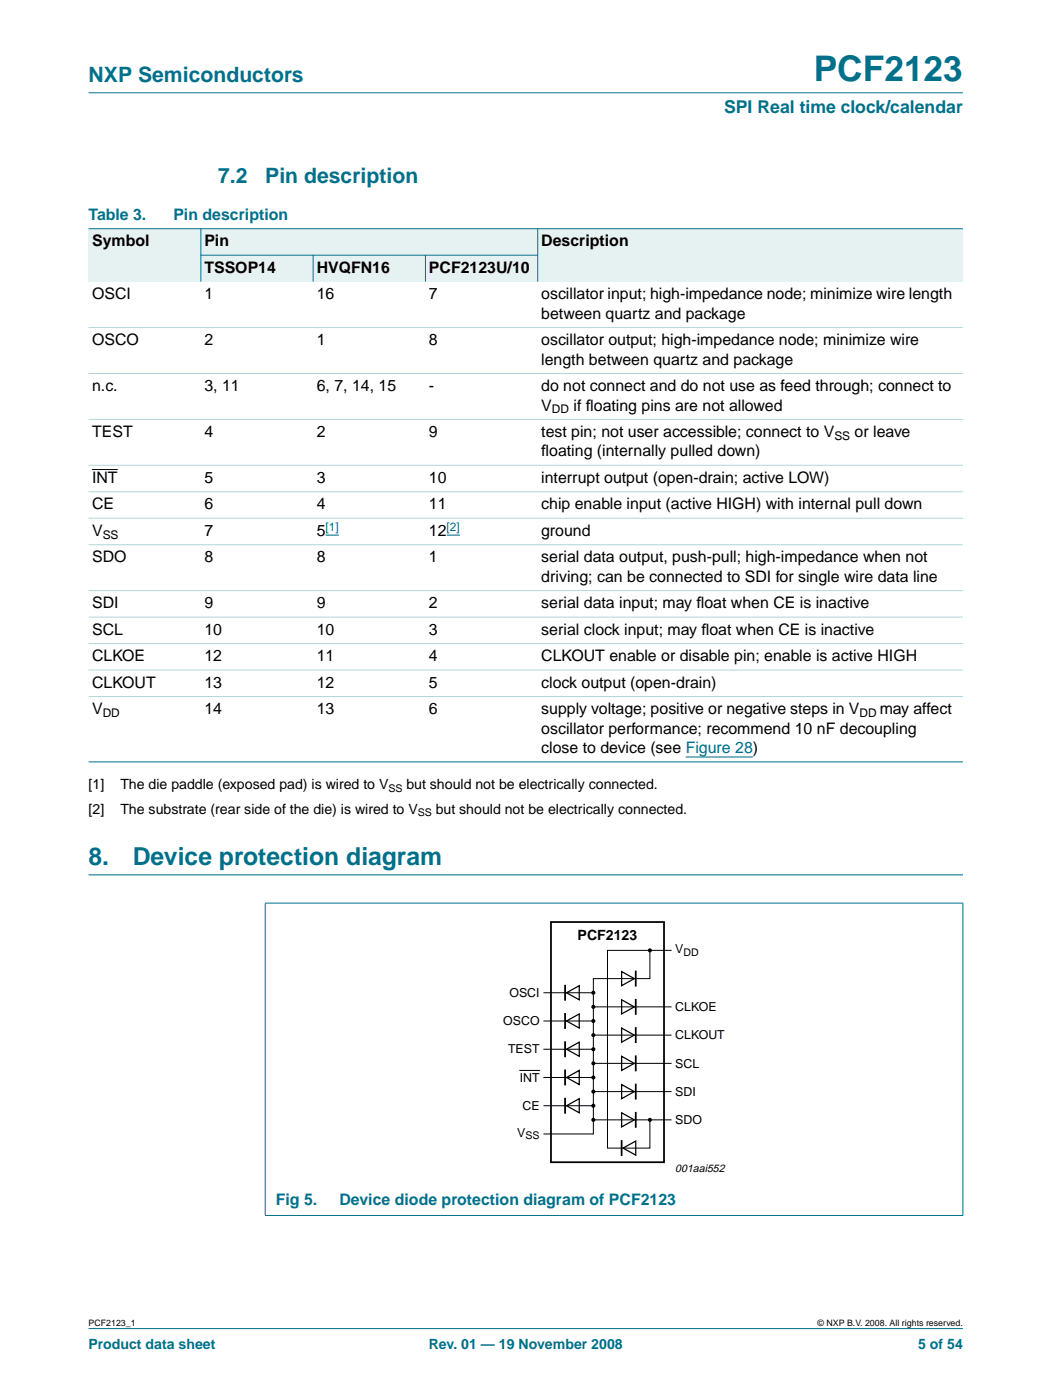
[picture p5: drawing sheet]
<svg xmlns="http://www.w3.org/2000/svg" width="210mm" height="280mm" viewBox="0 0 210 280" stroke-linecap="round" stroke-linejoin="round" font-family="sans-serif">
<defs><g id="words">
<text font-size="7.1" fill="#00708a" x="162.5" y="16.2">PCF2123</text>
<g font-size="4.9" fill="#00708a">
<text x="17.7" y="172.8">8.</text>
<text x="26.5" y="172.8">Device protection diagram</text>
</g>
<g font-size="4.2" fill="#00708a">
<text x="17.7" y="16.4">NXP Semiconductors</text>
<text x="43.6" y="36.5">7.2</text>
<text x="53" y="36.5">Pin description</text>
</g>
<text font-size="3.5" fill="#00708a" x="144.6" y="22.7">SPI Real time clock/calendar</text>
<g font-size="3.2" fill="#00708a">
<text x="17.7" y="43.9">Table 3.</text>
<text x="34.6" y="43.9">Pin description</text>
<text x="55.1" y="240.8">Fig 5.</text>
<text x="67.8" y="240.8">Device diode protection diagram of PCF2123</text>
</g>
<g font-size="3.2">
<text x="18.4" y="49.2">Symbol</text>
<text x="40.8" y="49.2">Pin</text>
<text x="108.1" y="49.2">Description</text>
<text x="18.4" y="59.8">OSCI</text>
<text x="40.8" y="59.8">1</text>
<text x="40.8" y="54.5">TSSOP14</text>
<text x="63.2" y="59.8">16</text>
<text x="63.2" y="54.5">HVQFN16</text>
<text x="85.7" y="59.8">7</text>
<text x="85.7" y="54.5">PCF2123U/10</text>
<text x="108.1" y="59.8">oscillator input; high-impedance node; minimize wire length</text>
<text x="108.1" y="63.7">between quartz and package</text>
<text x="18.4" y="69">OSCO</text>
<text x="40.8" y="69">2</text>
<text x="63.2" y="69">1</text>
<text x="85.7" y="69">8</text>
<text x="108.1" y="69">oscillator output; high-impedance node; minimize wire</text>
<text x="108.1" y="72.9">length between quartz and package</text>
<text x="18.4" y="78.2">n.c.</text>
<text x="40.8" y="78.2">3, 11</text>
<text x="63.2" y="78.2">6, 7, 14, 15</text>
<text x="85.7" y="78.2">-</text>
<text x="108.1" y="78.2">do not connect and do not use as feed through; connect to</text>
<text x="108.1" y="82">V</text>
<text x="114.5" y="82">if f</text>
<text x="117" y="82">loating pins are not allowed</text>
<text x="18.4" y="87.3">TEST</text>
<text x="40.8" y="87.3">4</text>
<text x="63.2" y="87.3">2</text>
<text x="85.7" y="87.3">9</text>
<text x="108.1" y="87.3">test pin; not user accessible; connect to V</text>
<text x="170.7" y="87.3">or leave</text>
<text x="108.1" y="91.2">f</text>
<text x="108.1" y="91.2">loating (internally pulled down)</text>
<text x="18.4" y="96.5">INT</text>
<text x="18.4" y="101.8">CE</text>
<text x="40.8" y="96.5">5</text>
<text x="40.8" y="101.8">6</text>
<text x="63.2" y="101.8">4</text>
<text x="63.2" y="96.5">3</text>
<text x="85.7" y="101.8">11</text>
<text x="85.7" y="96.5">10</text>
<text x="108.1" y="96.5">interrupt output (open-drain; active LOW)</text>
<text x="108.1" y="101.8">chip enable input (active HIGH) with internal pull down</text>
<text x="18.4" y="107.1">V</text>
<text x="40.8" y="107.1">7</text>
<text x="63.2" y="107.1">5</text>
<text x="85.7" y="107.1">12</text>
<text x="108.1" y="107.1">ground</text>
<text x="18.4" y="112.4">SDO</text>
<text x="40.8" y="112.4">8</text>
<text x="63.2" y="112.4">8</text>
<text x="85.7" y="112.4">1</text>
<text x="108.1" y="112.4">serial data output, push-pull; high-impedance when not</text>
<text x="108.1" y="116.3">driving; can be connected to SDI for single wire data line</text>
<text x="18.4" y="121.5">SDI</text>
<text x="40.8" y="121.5">9</text>
<text x="63.2" y="121.5">9</text>
<text x="85.7" y="121.5">2</text>
<text x="108.1" y="121.5">serial data input; may f</text>
<text x="139.1" y="121.5">loat when CE is inactive</text>
<text x="18.4" y="126.8">SCL</text>
<text x="40.8" y="126.8">10</text>
<text x="63.2" y="126.8">10</text>
<text x="85.7" y="126.8">3</text>
<text x="108.1" y="126.8">serial clock input; may f</text>
<text x="140.1" y="126.8">loat when CE is inactive</text>
<text x="18.4" y="132.1">CLKOE</text>
<text x="18.4" y="137.4">CLKOUT</text>
<text x="40.8" y="132.1">12</text>
<text x="40.8" y="137.4">13</text>
<text x="63.2" y="132.1">11</text>
<text x="63.2" y="137.4">12</text>
<text x="85.7" y="132.1">4</text>
<text x="85.7" y="137.4">5</text>
<text x="108.1" y="132.1">CLKOUT enable or disable pin; enable is active HIGH</text>
<text x="108.1" y="137.4">clock output (open-drain)</text>
<text x="18.4" y="142.7">V</text>
<text x="40.8" y="142.7">14</text>
<text x="63.2" y="142.7">13</text>
<text x="85.7" y="142.7">6</text>
<text x="108.1" y="142.7">supply voltage; positive or negative steps in V</text>
<text x="175.7" y="142.7">may affect</text>
<text x="108.1" y="146.6">oscillator performance; recommend 10 nF decoupling</text>
<text x="108.1" y="150.5">close to device (see Figure 28)</text>
</g>
<g font-size="2.8">
<text x="17.7" y="157.7">[1]</text>
<text x="24" y="157.7">The die paddle (exposed pad) is wired to V</text>
<text x="81.2" y="157.7">but should not be electrically connected.</text>
<text x="17.7" y="162.6">[2]</text>
<text x="24" y="162.6">The substrate (rear side of the die) is wired to V</text>
<text x="87.1" y="162.6">but should not be electrically connected.</text>
<text x="115.4" y="187.9">PCF2123</text>
</g>
<g font-size="2.8" fill="#00708a">
<text x="17.7" y="269.5">Product data sheet</text>
<text x="85.6" y="269.5">Rev. 01 — 19 November 2008</text>
<text x="183.4" y="269.5">5 of 54</text>
</g>
<g font-size="2.5">
<text x="134.9" y="190.5">V</text>
<text x="101.7" y="199.2">OSCI</text>
<text x="134.9" y="202">CLKOE</text>
<text x="100.5" y="204.9">OSCO</text>
<text x="134.9" y="207.7">CLKOUT</text>
<text x="101.5" y="210.5">TEST</text>
<text x="134.9" y="213.3">SCL</text>
<text x="103.8" y="216.2">INT</text>
<text x="104.4" y="221.8">CE</text>
<text x="134.9" y="219">SDI</text>
<text x="103.3" y="227.2">V</text>
<text x="134.9" y="224.6">SDO</text>
</g>
<g font-size="2.4">
<text x="110.2" y="82.6">DD</text>
<text x="166.6" y="87.9">SS</text>
<text x="20.5" y="107.7">SS</text>
<text x="20.5" y="143.3">DD</text>
<text x="171.6" y="143.3">DD</text>
</g>
<g font-size="2.4" fill="#00f">
<text x="65" y="106.1">[1]</text>
<text x="89.2" y="106.1">[2]</text>
</g>
<text font-size="2.2" x="134.9" y="234.2">001aai552</text>
<g font-size="2.1">
<text x="77.6" y="158.2">SS</text>
<text x="83.5" y="163.1">SS</text>
<text x="136.5" y="191">DD</text>
<text x="105" y="227.7">SS</text>
</g>
<g font-size="1.8">
<text x="17.7" y="264.9">PCF2123_1</text>
<text x="163.3" y="264.9">© NXP B.V. 2008. All rights reserved.</text>
</g>
</g></defs>
<g fill="#00708a" stroke="#00708a" stroke-width=".2">
<path d="M17.7 265.5h174.6z"/>
<path d="M17.7 18.5h174.6z"/>
</g>
<path d="M17.7 174.8h174.7" fill="none" stroke="#00708a" stroke-width=".21"/>
<g fill="#e6f2f2">
<path d="M17.7 45.7h22.4v10.6h-22.4z" fill-rule="evenodd"/>
<path d="M40.1 45.7h67.3v5.3h-67.3z" fill-rule="evenodd"/>
<path d="M107.4 45.7h84.9v10.6h-84.9z" fill-rule="evenodd"/>
<path d="M40.1 51h22.4v5.3h-22.4z" fill-rule="evenodd"/>
<path d="M62.5 51h22.5v5.3h-22.5z" fill-rule="evenodd"/>
<path d="M85 51h22.4v5.3h-22.4z" fill-rule="evenodd"/>
</g>
<g fill="none" stroke="#000" stroke-width=".2">
<path d="M18.4 93.8h5.1M108.6 198.4h9.9M129.8 189.9v5.7h-11.3v31h-9.9M134 189.9h-12.7v39.5h8.5v-5.6M103.8 213.9h4M108.6 204h9.9M108.6 209.7h9.9M108.6 215.3h9.9M118.5 201.2h15.5M118.5 206.8h15.5M118.5 212.5h15.5M118.5 218.1h15.5"/>
<path d="M108.6 221h9.9M118.5 223.8h15.5"/>
</g>
<path d="M65 106.9h2.7M89.2 106.9h2.7M136.9 151.3h13.5" fill="none" stroke="#00f" stroke-width=".21"/>
<g fill="#00708a" stroke="#00708a" stroke-width=".2">
<path d="M40.1 45.7v10.6z"/>
<path d="M62.5 51v5.3z"/>
<path d="M85 51v5.3z"/>
<path d="M107.4 45.7v10.6z"/>
<path d="M17.7 45.7h174.6z"/>
<path d="M40.1 51h67.3z"/>
<path d="M17.7 152.2h174.6z"/>
<path d="M53 180.5v62.3z"/>
<path d="M192.3 180.5v62.3z"/>
<path d="M52.9 180.5h139.5z"/>
<path d="M52.9 242.9h139.5z"/>
</g>
<g fill="#b3d4db" stroke="#b3d4db" stroke-width=".2">
<path d="M17.7 65.5h174.6z"/>
<path d="M17.7 74.6h174.6z"/>
<path d="M17.7 83.8h174.6z"/>
<path d="M17.7 93h174.6z"/>
<path d="M17.7 98.3h174.6z"/>
<path d="M17.7 103.6h174.6z"/>
<path d="M17.7 108.8h174.6z"/>
<path d="M17.7 118h174.6z"/>
<path d="M17.7 123.3h174.6z"/>
<path d="M17.7 128.6h174.6z"/>
<path d="M17.7 133.9h174.6z"/>
<path d="M17.7 139.2h174.6z"/>
</g>
<path d="M113.1 198.4l2.6-1.4v2.8zM124.1 194.1l2.6 1.5-2.6 1.4zM124.1 199.8l2.6 1.4-2.6 1.4zM113.1 204l2.6-1.4v2.8zM113.1 209.7l2.6-1.4v2.8zM113.1 215.3l2.6-1.4v2.8zM124.1 205.4l2.6 1.4-2.6 1.5zM124.1 211.1l2.6 1.4-2.6 1.4zM124.1 216.7l2.6 1.4-2.6 1.4zM113.1 221l2.6-1.5v2.9zM124.1 222.4l2.6 1.4-2.6 1.4zM124.4 229.4l2.6-1.4v2.8z" fill="none" stroke="#000" stroke-width=".25"/>
<g fill="none" stroke="#000" stroke-width=".35">
<path d="M110 184.2h22.6v48h-22.6zM112.9 197v2.8M127 194.1v2.9M127 199.8v2.8M112.9 202.6v2.8M112.9 208.3v2.8M112.9 213.9v2.8M112.9 219.5v2.9M127 205.4v2.9M127 211.1v2.8M127 216.7v2.8M124.1 228v2.8"/>
<path d="M127 222.4v2.8"/>
</g>
<g fill="#000" stroke="#000" stroke-width=".25">
<circle cx="118.5" cy="198.4" r=".28"/>
<circle cx="129.8" cy="189.9" r=".28"/>
<circle cx="118.5" cy="201.2" r=".28"/>
<circle cx="118.5" cy="209.7" r=".28"/>
<circle cx="118.5" cy="218.1" r=".28"/>
<circle cx="118.5" cy="206.8" r=".28"/>
<circle cx="118.5" cy="215.3" r=".28"/>
<circle cx="118.5" cy="212.5" r=".28"/>
<circle cx="118.5" cy="204" r=".28"/>
<circle cx="118.5" cy="221" r=".28"/>
<circle cx="118.5" cy="223.8" r=".28"/>
<circle cx="129.8" cy="223.8" r=".28"/>
</g>
<use href="#words"/>
</svg>
